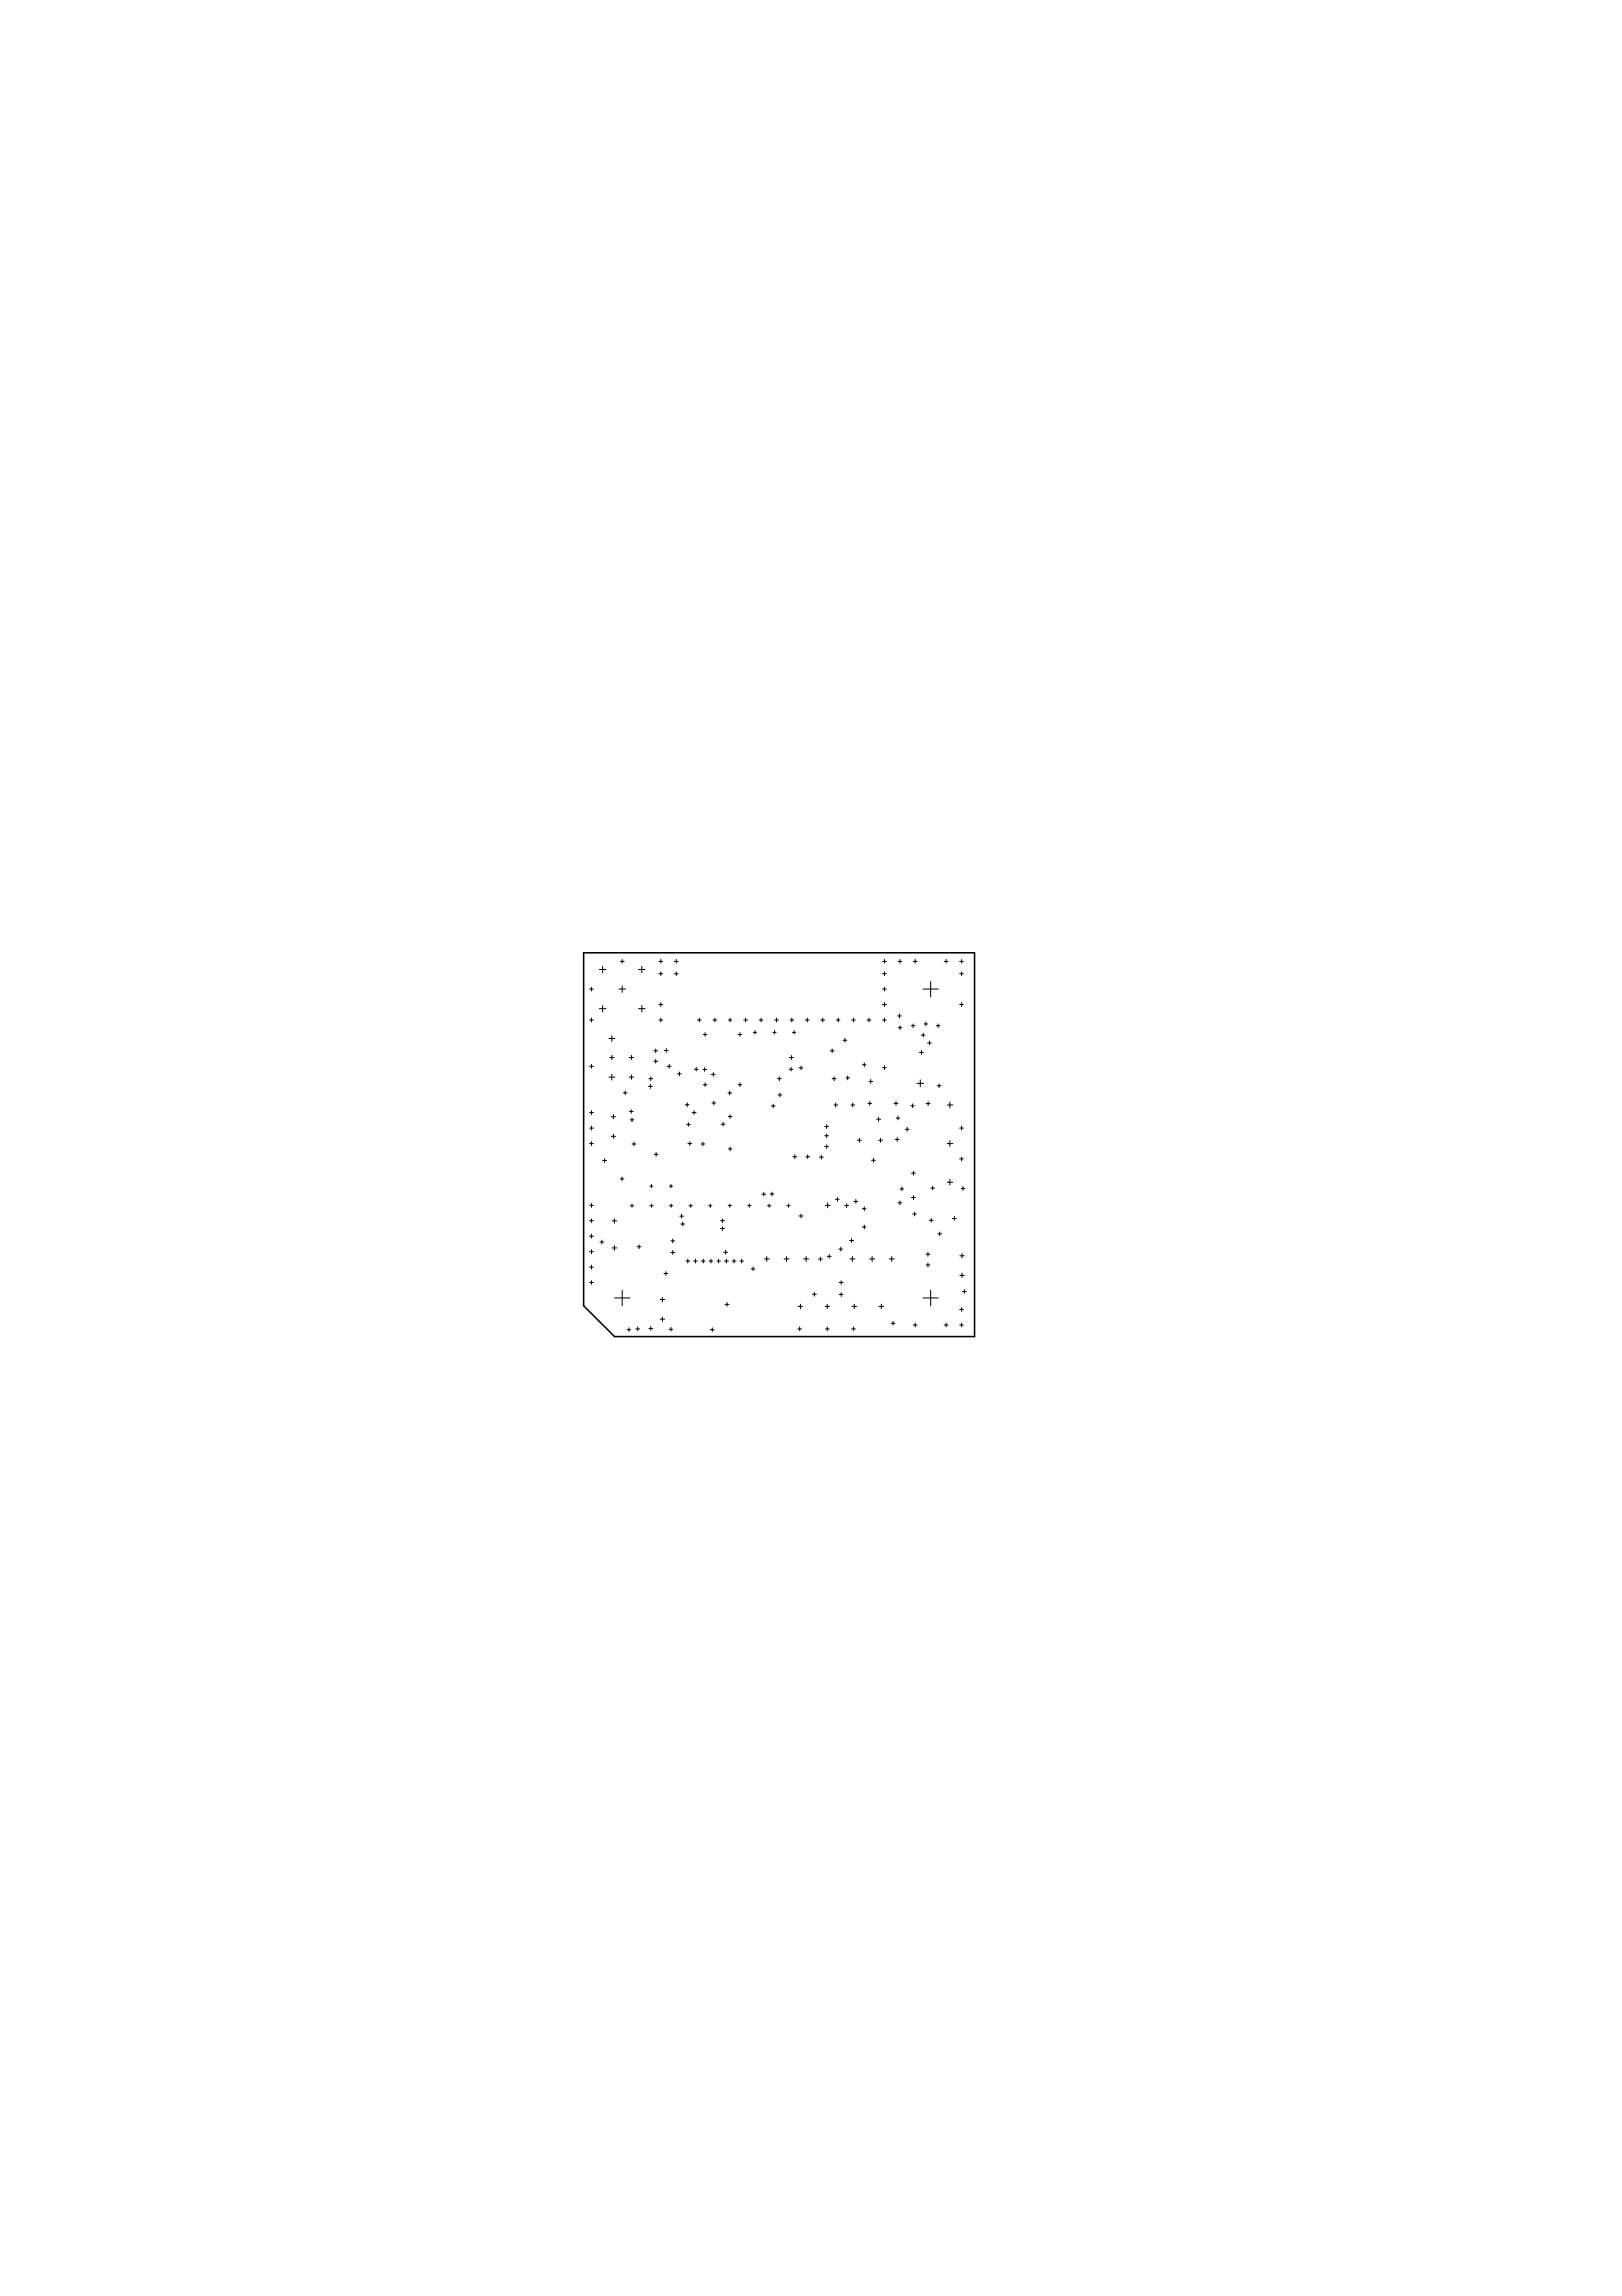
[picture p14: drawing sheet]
<svg xmlns="http://www.w3.org/2000/svg" width="210mm" height="297mm" viewBox="0 0 210 297" stroke-linecap="round" stroke-linejoin="round" font-family="sans-serif">
<path d="M75.5 123.3h50.6v49.6h-46.6l-4-4z" fill="none" stroke="#000" stroke-width=".2"/>
<g fill="none" stroke="#000" stroke-width=".13">
<path d="M76.3 138h.5M76.3 132h.5M76.3 128h.5M76.5 127.7v.5M76.5 131.7v.5M76.5 137.7v.5M77.6 130.5h.8M77.6 125.4h.8M78 125v.9M78 130.1v.8M78.8 134.4h.8M78.8 139.3h.8"/>
<path d="M78.9 136.8h.6M79.2 134v.7M79.2 136.5v.6M79.2 139v.7M80.1 128h.9M80.3 124.4h.5M80.5 124.1v.5M80.5 127.6v.8M81.4 136.8h.6M81.4 139.3h.6M81.7 136.5v.6M81.7 139.1v.5"/>
<path d="M82.6 130.5h.9M82.6 125.4h.9M83.1 125v.9M83.1 130.1v.8M84 139.6h.5M84.2 139.3v.5M84.6 137.3h.5M84.6 135.9h.5M84.9 135.7v.5M84.9 137v.5M85.3 132h.5M85.3 124.4h.5"/>
<path d="M85.3 130h.5M85.3 126h.5M85.5 124.1v.5M85.5 125.7v.5M85.5 129.7v.5M85.5 131.7v.5M86 135.9h.5M86.2 135.6v.6M86.3 138h.6M86.6 137.7v.5M87.3 124.4h.5M87.3 126h.5"/>
<path d="M87.5 124.1v.5M87.5 125.7v.5M87.7 138.9h.4M87.9 138.7v.5M89.8 138.3h.6M90.1 138.1v.5M90.3 132h.5M90.5 131.7v.5M91 138.4h.4M91 133.8h.5M91.2 138.1v.5M91.2 133.6v.5"/>
<path d="M92.1 139h.5M92.3 132h.5M92.3 138.8v.4M92.5 131.7v.5M94.3 132h.4M94.5 131.7v.5M95.5 133.8h.5M95.8 133.6v.5M96.2 132h.5M96.5 131.7v.5M97.5 133.6h.4M97.7 133.3v.5"/>
<path d="M98.2 132h.5M98.5 131.7v.5M100 133.6h.4M100.2 132h.5M100.2 133.3v.5M100.5 131.7v.5M100.6 139.6h.5M100.8 139.3v.5M102.1 138.3h.5M102.2 136.8h.5M102.2 132h.5M102.4 138.1v.5"/>
<path d="M102.4 136.6v.5M102.5 131.7v.5M102.5 133.6h.5M102.8 133.3v.5M103.4 138.2h.5M103.7 137.9v.5M104.2 132h.5M104.5 131.7v.5M106.2 132h.5M106.5 131.7v.5M107.4 135.9h.5M107.7 135.7v.5"/>
<path d="M107.7 139.6h.5M107.9 139.3v.5M108.2 132h.5M108.5 131.7v.5M109.1 134.6h.5M109.3 134.3v.5M109.5 139.5h.4M109.7 139.2v.5M110.2 132h.5M110.5 131.7v.5M111.6 137.8h.5M111.8 137.5v.5"/>
<path d="M112.2 132h.5M112.5 139.9h.4M112.5 131.7v.5M112.7 139.7v.5M114.2 138.1h.5M114.2 132h.5M114.2 128h.5M114.2 124.4h.5M114.2 130h.5M114.2 126h.5M114.5 124.1v.5M114.5 125.7v.5"/>
<path d="M114.5 127.7v.5M114.5 129.7v.5M114.5 131.7v.5M114.5 137.9v.5M116.2 131.4h.4M116.2 124.4h.5M116.2 133h.5M116.4 131.2v.5M116.5 124.1v.5M116.5 132.7v.5M117.9 132.7h.5M118.2 132.5v.5"/>
<path d="M118.2 124.4h.5M118.4 124.1v.5M119 136.2h.5M119.1 139.7v.9M119.2 133.9h.5M119.2 135.9v.5M119.5 128h1.9M119.5 133.7v.4M119.6 132.5h.5M119.8 132.2v.5M120 134.9h.5M120.3 134.7v.5"/>
<path d="M120.4 127v2M121.1 132.7h.6M121.4 132.5v.5M122.2 124.4h.5M122.4 124.1v.5M124.2 124.4h.5M124.2 130h.5M124.2 126h.5M124.4 124.1v.5M124.4 125.7v.5M124.4 129.7v.5M76.3 143.9h.5"/>
<path d="M76.3 157.9h.5M76.3 159.9h.5M76.3 155.9h.5M76.3 148h.5M76.3 145.9h.5M76.5 143.7v.5M76.5 145.7v.5M76.5 147.7v.5M76.5 155.7v.5M76.5 157.7v.5M76.5 159.7v.5M78 150.1h.5"/>
<path d="M78.2 149.9v.5M79.1 147h.6M79.1 144.5h.6M79.2 157.9h.6M79.4 144.2v.6M79.4 146.7v.6M79.5 157.6v.7M80.3 152.5h.4M80.5 152.3v.5M80.7 141.4h.5M80.9 141.1v.5M81.5 143.8h.4"/>
<path d="M81.5 144.9h.5M81.6 156h.4M81.7 143.6v.4M81.8 144.6v.5M81.8 155.8v.4M81.8 148h.5M82 147.7v.6M83.9 140.5h.5M84.1 153.5h.4M84.1 156h.4M84.2 140.3v.5M84.3 153.2v.5"/>
<path d="M84.3 155.8v.4M84.7 149.3h.5M84.9 149.1v.5M86.6 153.5h.4M86.6 156h.5M86.8 153.2v.5M86.9 155.8v.4M88 157.3h.5M88.1 158.4h.5M88.2 157.1v.5M88.4 158.1v.5M88.7 142.9h.5"/>
<path d="M88.9 145.5h.4M88.9 142.7v.5M89 148h.5M89.1 145.2v.5M89.2 156h.4M89.3 147.7v.5M89.4 155.8v.4M89.6 143.9h.5M89.8 143.7v.5M90.7 148h.5M91 147.7v.6M91 140.3h.5"/>
<path d="M91.2 140.1v.5M91.7 156h.4M91.9 155.8v.4M92.1 142.7h.5M92.4 142.4v.6M93.2 157.9h.6M93.2 158.9h.6M93.3 145.4h.5M93.5 157.7v.5M93.5 158.7v.5M93.6 145.2v.5M94.2 141.4h.5"/>
<path d="M94.2 156h.5M94.3 148.6h.4M94.3 144.4h.4M94.4 141.2v.5M94.4 155.8v.4M94.5 144.2v.5M94.5 148.4v.5M95.5 140.3h.5M95.8 140.1v.5M96.8 156h.4M97 155.8v.4M98.6 154.5h.5"/>
<path d="M98.8 154.2v.5M99.3 156h.5M99.5 155.8v.4M99.7 154.5h.5M99.8 143.1h.5M99.9 154.2v.5M100.1 142.8v.5M100.7 141.7h.5M100.9 141.4v.5M101.8 156h.4M102 155.8v.4M102.6 149.7h.5"/>
<path d="M102.8 149.4v.5M103.4 157.3h.5M103.7 157.1v.5M104.3 149.7h.5M104.5 149.4v.5M106 149.7h.5M106.3 149.4v.6M106.7 145.7h.5M106.7 148.3h.5M106.7 146.9h.5M106.8 155.9h.6M107 145.5v.5"/>
<path d="M107 146.7v.5M107 148.1v.5M107.1 155.6v.7M107.9 143h.5M108.1 155.2h.5M108.1 142.7v.5M108.4 154.9v.5M109.3 156h.5M109.6 155.7v.5M110.1 143h.5M110.4 142.7v.5M110.5 155.4h.5"/>
<path d="M110.8 155.2v.5M111 147.5h.5M111.2 147.3v.5M111.6 156.4h.5M111.6 158.7h.5M111.8 156.1v.5M111.8 158.5v.5M112.3 142.7h.5M112.6 142.5v.5M112.8 150.1h.5M113 149.9v.5M113.4 144.8h.6"/>
<path d="M113.7 144.6v.5M113.7 147.5h.5M114 147.3v.5M115.7 142.7h.5M115.9 147.4h.5M116 142.5v.5M116 144.7h.5M116.1 147.2v.5M116.2 144.4v.5M116.2 155.6h.5M116.5 155.4v.5M116.5 153.8h.4"/>
<path d="M116.7 153.6v.5M117.1 146.1h.6M117.4 145.8v.6M117.9 143.1h.4M118 151.8h.5M118 154.9h.5M118.1 157.1h.5M118.1 142.8v.5M118.2 151.5v.5M118.2 154.7v.5M118.4 156.8v.5M118.7 140.2h.8"/>
<path d="M119.9 142.8h.5M120.1 142.5v.5M120.3 157.9h.5M120.4 153.7h.5M120.5 157.6v.5M120.7 153.5v.4M121.3 140.5h.5M121.4 159.6h.5M121.5 140.2v.5M121.6 159.4v.5M122.6 143h.7M122.6 148h.7"/>
<path d="M122.6 152.9h.7M122.9 142.6v.7M122.9 147.6v.7M122.9 152.6v.7M123.3 157.6h.5M123.5 157.4v.5M124.2 145.9h.5M124.2 149.9h.5M124.4 153.8h.5M124.4 145.7v.5M124.4 149.7v.5M124.6 153.5v.5"/>
<path d="M76.3 165.9h.5M76.3 163.9h.5M76.3 161.9h.5M76.5 161.7v.5M76.5 163.7v.5M76.5 165.7v.5M77.6 160.7h.5M77.9 160.4v.5M79.2 161.4h.6M79.5 161.1v.7M79.5 167.9h2M80.5 166.9v2"/>
<path d="M81.2 172h.4M81.4 171.8v.5M82.3 171.9h.5M82.4 161.3h.6M82.5 171.7v.5M82.7 161v.5M84 171.9h.5M84.2 171.6v.5M85.4 170.7h.6M85.4 168.1h.6M85.7 167.8v.6M85.7 170.4v.6"/>
<path d="M85.9 164.7h.5M86.2 164.5v.5M86.6 172h.5M86.8 162h.5M86.8 160.5h.5M86.8 171.7v.5M87.1 160.3v.5M87.1 161.8v.5M88.8 163.1h.5M89 162.9v.5M89.7 163.1h.6M90 162.9v.5"/>
<path d="M90.8 163.1h.4M91 162.9v.5M91.7 163.1h.6M91.9 172h.5M92 162.9v.5M92.2 171.8v.5M92.8 163.1h.4M93 162.9v.5M93.6 162h.6M93.8 163.1h.5M93.8 168.8h.5M93.9 161.8v.5"/>
<path d="M94 162.9v.5M94.1 168.5v.5M94.7 163.1h.5M95 162.9v.5M95.8 163.1h.4M96 162.9v.5M97.2 164.2h.5M97.5 163.9v.5M98.9 162.9h.7M99.2 162.6v.6M101.5 162.9h.6M101.8 162.6v.6"/>
<path d="M103.2 171.9h.5M103.3 169h.6M103.5 171.7v.5M103.6 168.7v.6M104 162.9h.6M104.3 162.6v.6M105.1 167.4h.5M105.4 167.2v.5M105.9 162.9h.5M106.2 162.6v.5M106.8 169h.6M106.8 171.9h.5"/>
<path d="M107.1 162.5h.5M107.1 168.7v.6M107.1 171.7v.5M107.3 162.3v.5M108.6 161.6h.5M108.6 165.9h.5M108.6 167.5h.5M108.8 161.3v.6M108.9 165.7v.5M108.9 167.2v.5M109.9 160.5h.6M110 162.9h.6"/>
<path d="M110.2 160.2v.5M110.2 171.9h.5M110.3 169h.6M110.3 162.6v.6M110.5 171.7v.5M110.6 168.7v.6M112.5 162.9h.7M112.9 162.6v.6M113.7 169h.7M114.1 168.7v.6M115.1 162.9h.6M115.3 171.2h.5"/>
<path d="M115.4 162.6v.6M115.6 170.9v.5M118.2 171.4h.5M118.4 171.2v.5M119.5 167.9h1.9M119.8 162.3h.5M119.8 163.7h.5M120.1 162v.5M120.1 163.4v.5M120.4 166.9v2M122.2 171.4h.5M122.4 171.2v.5"/>
<path d="M124.2 171.4h.5M124.2 169.4h.5M124.2 162.5h.6M124.2 165h.6M124.4 169.2v.5M124.4 171.2v.5M124.5 162.2v.5M124.5 164.7v.6M124.5 167.1h.6M124.8 166.8v.5"/>
</g>
</svg>
